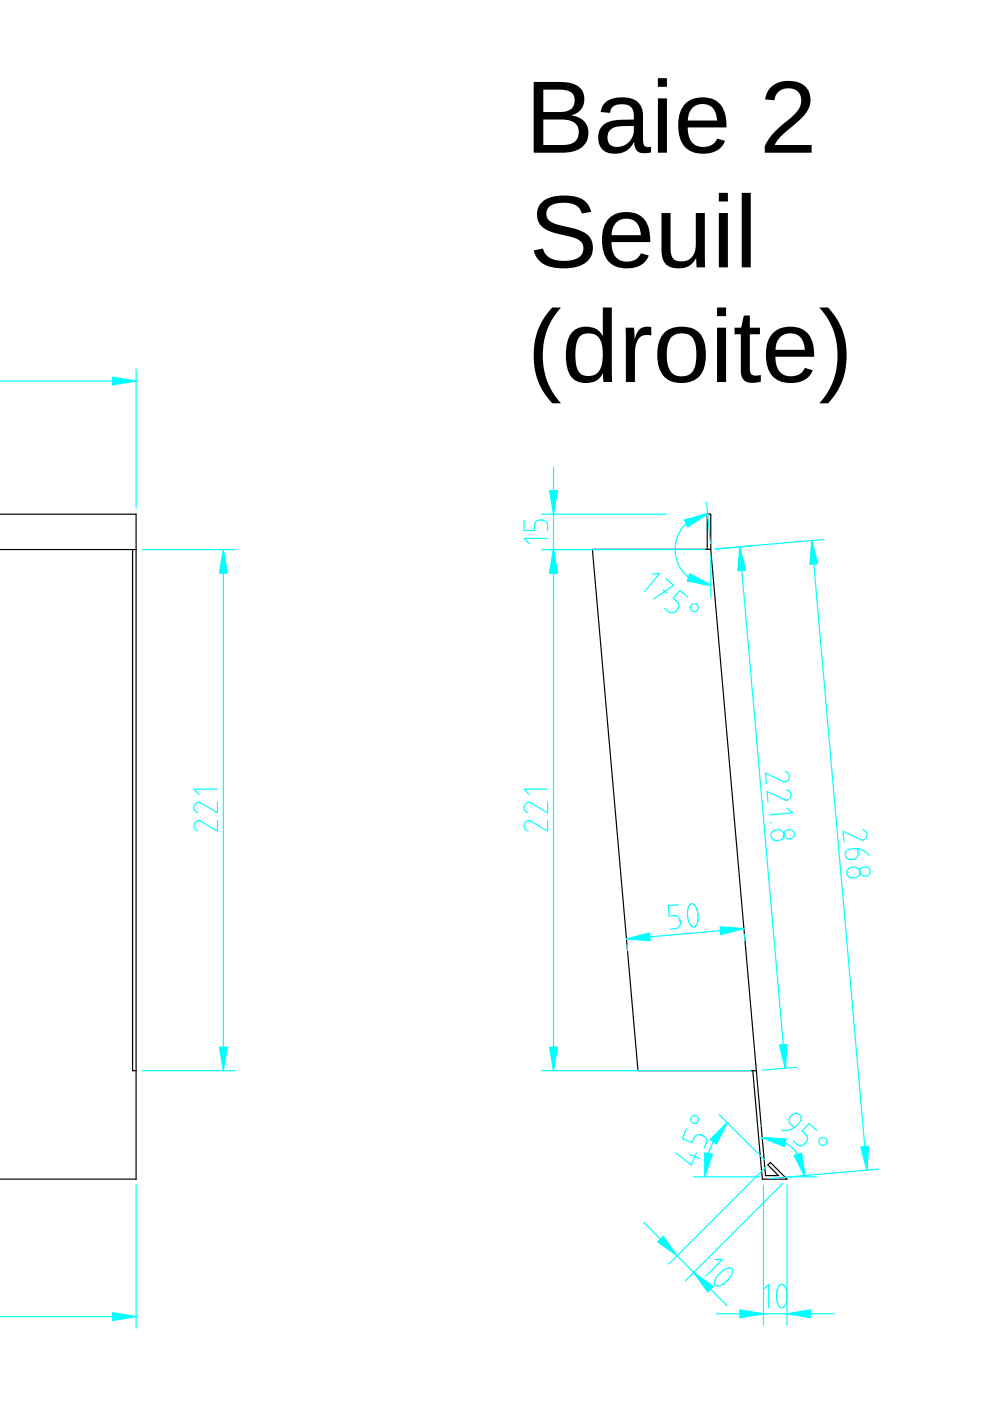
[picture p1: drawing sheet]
<svg xmlns="http://www.w3.org/2000/svg" width="210mm" height="297mm" viewBox="0 0 210 297" stroke-linecap="round" stroke-linejoin="round" font-family="sans-serif">
<path d="M-.1 109h29v141h-28.9M-.1 116.5h29M28.1 116.5v110.5h.8M149.9 116.5v-7.5h.8v7.5M159.6 227l2 23h5.3l-3.6-3.5-.5 .5 2.3 2.3h-2.8l-11.6-132.8h-25.1l9.7 110.5h25.1" fill="none" stroke="#000" stroke-width=".25"/>
<path d="M117.4 99v27.5M114.9 116.5h26.5M114.9 109h26.5" fill="none" stroke="#0ff" stroke-width=".25"/>
<path d="M117.4 116.5l.8 5h-1.7z" fill="#0ff"/>
<path d="M117.4 116.5l.8 5h-1.7z" fill="#0ff" stroke="#0ff" stroke-width=".25"/>
<path d="M116.5 104h1.7l-.8 5z" fill="#0ff"/>
<path d="M116.5 104h1.7l-.8 5z" fill="#0ff" stroke="#0ff" stroke-width=".25"/>
<path d="M111.1 110.3v2.2h2.2v-1.1a1.42 1.42 0 0 1 1.4-1.2 1.42 1.42 0 0 1 1.4 1.2v1.1M116.1 114.2h-5l1.1 1.1M172.1 114.6l11.7 133.5M174.6 114.4l-23.2 2M186.3 247.9l-23.2 2" fill="none" stroke="#0ff" stroke-width=".25"/>
<path d="M172.1 114.6l1.3 4.9-1.7 .1z" fill="#0ff"/>
<path d="M172.1 114.6l1.3 4.9-1.7 .1z" fill="#0ff" stroke="#0ff" stroke-width=".25"/>
<path d="M182.5 243.2l1.7-.2-.4 5.1z" fill="#0ff"/>
<path d="M182.5 243.2l1.7-.2-.4 5.1z" fill="#0ff" stroke="#0ff" stroke-width=".25"/>
<path d="M181.9 179.9l.1 1.1a1.42 1.42 0 0 1-1.3 1.2 1.42 1.42 0 0 1-1.5-1 1.11 1.11 0 0 1 1-1.2 3.6 3.6 0 0 1 4 1.3M182.9 175.9a1.08 1.08 0 0 1 1 1.2 1.08 1.08 0 0 1-1.3 1l-3.8-1.8 .2 2.2M179.9 184.2a1.38 1.38 0 0 1 1.6-.3 1.38 1.38 0 0 1 .8 1.3 1.46 1.46 0 0 1-1.4 .9 1.46 1.46 0 0 1-1.4-1l.1-.3zM182.5 184.2a1.06 1.06 0 0 1 1.6-.2 1.06 1.06 0 0 1-.1 1.6 1.05 1.05 0 0 1-1.4-.1 1.05 1.05 0 0 1-.1-1.3zM161.9 251.3v29.7M166.9 251.3v29.7M151.9 278.5h25" fill="none" stroke="#0ff" stroke-width=".25"/>
<path d="M156.9 277.7l5 .8-5 .9z" fill="#0ff"/>
<path d="M156.9 277.7l5 .8-5 .9z" fill="#0ff" stroke="#0ff" stroke-width=".25"/>
<path d="M166.9 278.5l5-.8v1.7z" fill="#0ff"/>
<path d="M166.9 278.5l5-.8v1.7z" fill="#0ff" stroke="#0ff" stroke-width=".25"/>
<path d="M157.7 196.9l-24.9 2.2M157.8 198.1l.1 1.3M132.9 200.3l.1 1.3M161.9 273.4l1.1-1.1v5M164.8 273.7l-.1 1.7a2.07 2.07 0 0 0 1.1 1.9 1.39 1.39 0 0 0 1-1.4 4.4 4.4 0 0 0-.7-3.5l-.3-.1-.4 .1-.6 1.3" fill="none" stroke="#0ff" stroke-width=".25"/>
<path d="M152.7 196.5l5 .4-4.9 1.2z" fill="#0ff"/>
<path d="M152.7 196.5l5 .4-4.9 1.2z" fill="#0ff" stroke="#0ff" stroke-width=".25"/>
<path d="M132.8 199.1l4.9-1.3 .2 1.7z" fill="#0ff"/>
<path d="M132.8 199.1l4.9-1.3 .2 1.7z" fill="#0ff" stroke="#0ff" stroke-width=".25"/>
<path d="M143.9 191.8l-2.2 .2 .2 2.2 1.1-.1a1.42 1.42 0 0 1 1.2 1.3 1.42 1.42 0 0 1-1 1.5l-1.1 .1M146.3 191.7l.4-.1 .5 .2 .5 .8 .3 1.1v1.1l-.2 .9-.3 .7-.4 .2-.4-.1-.5-.7-.4-1.3v-1.8zM136.5 259.2l17.7 17.7M162.5 247.4l-20.7 20.6M166 250.9l-20.7 20.7" fill="none" stroke="#0ff" stroke-width=".25"/>
<path d="M147.1 269.8l4.1 2.9-1.2 1.2z" fill="#0ff"/>
<path d="M147.1 269.8l4.1 2.9-1.2 1.2z" fill="#0ff" stroke="#0ff" stroke-width=".25"/>
<path d="M139.4 263.3l1.2-1.2 3 4.1z" fill="#0ff"/>
<path d="M139.4 263.3l1.2-1.2 3 4.1z" fill="#0ff" stroke="#0ff" stroke-width=".25"/>
<path d="M149.8 106.5l.8 8.7M150 109l-1.4 .2-1.3 .6-1.3 .7-1 1-.8 1.2-.6 1.3-.4 1.4-.1 1.4 .2 1.5 .5 1.3 .7 1.3 1 1.1 1.1 .9 1.3 .6 1.4 .4 1.4 .2M150.7 117.8v8.8M151.6 267h1.6l-3.6 3.6M154.6 268.8a.76 .76 0 0 1 .7 .5 .76 .76 0 0 1-.1 .8l-.8 1.2-1.1 1a1.22 1.22 0 0 1-1.8 .1v-.7l.4-.9M154.6 268.8l-1.4 .6-1.3 1.4" fill="none" stroke="#0ff" stroke-width=".25"/>
<path d="M146.2 121.6l4.5 2.5-5-.9z" fill="#0ff"/>
<path d="M146.2 121.6l4.5 2.5-5-.9z" fill="#0ff" stroke="#0ff" stroke-width=".25"/>
<path d="M145.1 110.2l4.9-1.2-4.2 2.7z" fill="#0ff"/>
<path d="M145.1 110.2l4.9-1.2-4.2 2.7z" fill="#0ff" stroke="#0ff" stroke-width=".25"/>
<g fill="none" stroke="#0ff" stroke-width=".25">
<path d="M138.3 121.7l1.6-.1-3.2 3.8M140.6 125.1l.8 .7M141.2 122.7l1.7 1.4-4.3 2.9M145.8 126.6l-1.7-1.4-1.4 1.7 .9 .7a1.42 1.42 0 0 1-.1 1.8 1.42 1.42 0 0 1-1.7 .3l-.9-.7M152.4 236.3l9.7 9.6M154.2 238l-2 2.5-1.5 2.8-.9 3.1-.4 3.1M154.2 238h.1M146.9 249.5h14.2"/>
<circle cx="147.2" cy="128.8" r=".83"/>
</g>
<path d="M149.4 244.4l1.6 .3-1.6 4.8z" fill="#0ff"/>
<path d="M149.4 244.4l1.6 .3-1.6 4.8z" fill="#0ff" stroke="#0ff" stroke-width=".25"/>
<path d="M150.6 241.6l3.6-3.6-2.3 4.6z" fill="#0ff"/>
<path d="M150.6 241.6l3.6-3.6-2.3 4.6z" fill="#0ff" stroke="#0ff" stroke-width=".25"/>
<g fill="none" stroke="#0ff" stroke-width=".25">
<path d="M145.5 239.4l-.8 2 2 .9 .5-1.1a1.42 1.42 0 0 1 1.7-.5 1.42 1.42 0 0 1 .8 1.6l-.4 1M161.4 238.6v.1M146.3 244.8l2.1 .8M147.6 244.4l-1 2.6-3.2-2.5M161.6 241.2h1.7l1.7 .4 1.6 .7 1.4 1.1 1.1 1.3 .9 1.5 .5 1.6 .1 1.7M166.9 249.5h6.2"/>
<circle cx="147.3" cy="237.4" r=".83"/>
</g>
<path d="M161.6 241.2l5.1 .3-.4 1.6z" fill="#0ff"/>
<path d="M161.6 241.2l5.1 .3-.4 1.6z" fill="#0ff" stroke="#0ff" stroke-width=".25"/>
<path d="M168.4 245l1.6-.5 .6 5z" fill="#0ff"/>
<path d="M168.4 245l1.6-.5 .6 5z" fill="#0ff" stroke="#0ff" stroke-width=".25"/>
<g fill="none" stroke="#0ff" stroke-width=".25">
<path d="M168.4 239.1l-.8-.7a1.42 1.42 0 0 1 .1-1.8 1.42 1.42 0 0 1 1.8-.3 1.11 1.11 0 0 1 .1 1.6 3.6 3.6 0 0 1-3.9 1.7M173.2 239.7l-1.6-1.5-1.5 1.6 .8 .8a1.42 1.42 0 0 1-.1 1.8 1.42 1.42 0 0 1-1.8 .2l-.8-.7M28.9 251.3v30.3M0 279.1h28.9"/>
<circle cx="174.5" cy="242" r=".83"/>
</g>
<path d="M23.9 278.3l5 .8-5 .9z" fill="#0ff"/>
<path d="M23.9 278.3l5 .8-5 .9z" fill="#0ff" stroke="#0ff" stroke-width=".25"/>
<path d="M28.9 78.3v29.5M0 80.8h28.9" fill="none" stroke="#0ff" stroke-width=".25"/>
<path d="M23.9 80l5 .8-5 .8z" fill="#0ff"/>
<path d="M23.9 80l5 .8-5 .8z" fill="#0ff" stroke="#0ff" stroke-width=".25"/>
<path d="M47.4 116.5v110.5" fill="none" stroke="#0ff" stroke-width=".25"/>
<path d="M46.5 222h1.7l-.8 5z" fill="#0ff"/>
<path d="M46.5 222h1.7l-.8 5z" fill="#0ff" stroke="#0ff" stroke-width=".25"/>
<path d="M47.4 116.5l.8 5h-1.7z" fill="#0ff"/>
<path d="M47.4 116.5l.8 5h-1.7z" fill="#0ff" stroke="#0ff" stroke-width=".25"/>
<path d="M30.1 116.5h19.8M117.4 116.5v110.5M46.1 174v2.2l-3.7-2.1a1.08 1.08 0 0 0-1.3 .8 1.08 1.08 0 0 0 .8 1.3M46.1 170.1v2.2l-3.7-2.1a1.08 1.08 0 0 0-1.3 .8 1.08 1.08 0 0 0 .8 1.3M46.1 167.3h-5l1.1 1.1M30.1 227h19.8" fill="none" stroke="#0ff" stroke-width=".25"/>
<path d="M116.5 222h1.7l-.8 5z" fill="#0ff"/>
<path d="M116.5 222h1.7l-.8 5z" fill="#0ff" stroke="#0ff" stroke-width=".25"/>
<path d="M117.4 116.5l.8 5h-1.7z" fill="#0ff"/>
<path d="M117.4 116.5l.8 5h-1.7z" fill="#0ff" stroke="#0ff" stroke-width=".25"/>
<path d="M114.9 116.5h34.5M156.8 116l9.7 110.5M159.3 115.8l-7.4 .6M116.1 174v2.2l-3.7-2.1a1.08 1.08 0 0 0-1.3 .8 1.08 1.08 0 0 0 .8 1.3M116.1 170.1v2.2l-3.7-2.1a1.08 1.08 0 0 0-1.3 .8 1.08 1.08 0 0 0 .8 1.3M116.1 167.3h-5l1.1 1.1M114.9 227h44.2M169 226.3l-7.4 .6" fill="none" stroke="#0ff" stroke-width=".25"/>
<path d="M165.2 221.6l1.7-.2-.4 5.1z" fill="#0ff"/>
<path d="M165.2 221.6l1.7-.2-.4 5.1z" fill="#0ff" stroke="#0ff" stroke-width=".25"/>
<path d="M156.8 116l1.3 4.9-1.7 .1z" fill="#0ff"/>
<path d="M156.8 116l1.3 4.9-1.7 .1z" fill="#0ff" stroke="#0ff" stroke-width=".25"/>
<path d="M163.5 174.4h-.3M163.8 176.3a1.38 1.38 0 0 1 1.6-.3 1.38 1.38 0 0 1 .8 1.3 1.46 1.46 0 0 1-1.4 .9 1.46 1.46 0 0 1-1.3-1v-.4zM166.4 176.3a1.06 1.06 0 0 1 1.7-.2 1.06 1.06 0 0 1-.2 1.6 1.05 1.05 0 0 1-1.3-.1 1.05 1.05 0 0 1-.2-1.3zM166.4 163.6a1.08 1.08 0 0 1 1 1.2 1.08 1.08 0 0 1-1.2 .9l-3.9-1.8 .2 2.2M166.8 167.5a1.08 1.08 0 0 1 .9 1.2 1.08 1.08 0 0 1-1.2 .9l-3.9-1.8 .2 2.2M166.8 171.3l1.2 1-4.9 .5" fill="none" stroke="#0ff" stroke-width=".25"/>
<g fill="#000">
<path d="M113.2 17.4h5.4a5.2 5.2 0 0 1 4.9 2 3.5 3.5 0 0 1-2.5 5.1 3.9 3.9 0 0 1 3.8 3.7 3.9 3.9 0 0 1-3.4 3.9l-1.7 .3h-6.5zM115.2 19v4.8h3.4a2.71 2.71 0 0 0 3.2-2 2.12 2.12 0 0 0-2-2.7zM115.2 25.3v5.4h3.9a3.2 3.2 0 0 0 3.5-1.7 2.67 2.67 0 0 0-2.8-3.6zM128.3 21.7a6.2 6.2 0 0 1 6.9-.1l.6 .8 .5 1.5v5.6a1.25 1.25 0 0 0 1.3 1.7l.4-.1v1.2l-.4 .1a2.27 2.27 0 0 1-3-1.2l-.1-1a4.5 4.5 0 0 1-6.8 1.5 3.7 3.7 0 0 1-.6-4.1 3.7 3.7 0 0 1 3.6-2.1l3.7-.2a2.66 2.66 0 0 0-1.4-3.1l-1.1-.1a2.12 2.12 0 0 0-2.6 1.8l-2-.1 .5-1.3zM129.4 27.5a2.27 2.27 0 0 0 .5 3.5 3.7 3.7 0 0 0 4.5-4.3h-2.5a3.8 3.8 0 0 0-2.5 .8zM139.5 16.6h1.9v1.8h-1.9zM139.5 20.9h1.9v11.5h-1.9zM145.3 22a5.5 5.5 0 0 1 7.6 .4 7.7 7.7 0 0 1 1.1 4.6h-8.2a3.8 3.8 0 0 0 2.1 4 3.3 3.3 0 0 0 4.1-1.6l1.7 .5a4.4 4.4 0 0 1-4.7 2.7 4.7 4.7 0 0 1-5.1-4.5 7.3 7.3 0 0 1 1.4-6.1zM146.7 23l-.7 1.2-.2 1.4h6.3a3.1 3.1 0 0 0-3.2-3.5 2.93 2.93 0 0 0-2.2 .9zM163.4 18.6a5.8 5.8 0 0 1 7.5-.1 4.6 4.6 0 0 1-.8 6.4l-.9 .9a22.8 22.8 0 0 0-4.8 4.6l-.1 .3h7.8v1.7h-10a4.1 4.1 0 0 1 1.1-3.2 41.4 41.4 0 0 1 5.4-5.1 3.1 3.1 0 0 0 .1-5 3 3 0 0 0-4.5 2.2l-2-.2 .5-1.5z"/>
<path d="M114.8 43a8.3 8.3 0 0 1 7.1-1.3 4.1 4.1 0 0 1 3.5 3.2l-2 .4a3.1 3.1 0 0 0-3.4-2.3 3.9 3.9 0 0 0-4 1.4 2.13 2.13 0 0 0 1.7 3.1l.7 .2a15.6 15.6 0 0 1 6.2 2.1 4 4 0 0 1-2.3 6.8 10.8 10.8 0 0 1-7.2-.7l-.4-.3a4.3 4.3 0 0 1-1.5-2.5l1.9-.4a3.7 3.7 0 0 0 4.1 2.6 4.6 4.6 0 0 0 4.2-1.4 2.27 2.27 0 0 0-1.6-3.5l-.8-.2a13.7 13.7 0 0 1-6.1-2.2 3.7 3.7 0 0 1-.1-5zM129.1 46.3a5.5 5.5 0 0 1 7.7 .4 7.7 7.7 0 0 1 1.1 4.6h-8.3a3.8 3.8 0 0 0 2.1 4 3.3 3.3 0 0 0 4.2-1.6l1.7 .5a4.4 4.4 0 0 1-4.7 2.7 4.7 4.7 0 0 1-5.2-4.5 7.3 7.3 0 0 1 1.4-6.1zM130.6 47.3l-.7 1.2-.2 1.4h6.2a3.1 3.1 0 0 0-3.1-3.5 2.93 2.93 0 0 0-2.2 .9zM140.2 45.2h2v7.3a2.58 2.58 0 0 0 1.2 2.8 3.1 3.1 0 0 0 4.1-3.5v-6.6h1.9l.1 11.5h-1.8l-.1-2a4.2 4.2 0 0 1-6.7 1 5.1 5.1 0 0 1-.7-2.9zM152.4 40.9h1.9v1.8h-1.9zM152.4 45.2h1.9v11.5h-1.9zM157.3 40.9h1.9v15.8h-1.9z"/>
<path d="M117.1 65.2h1.8a15.3 15.3 0 0 0 0 20.3h-1.8a15.1 15.1 0 0 1 0-20.3zM121.5 70.2a4.1 4.1 0 0 1 6.3 1.1v-6.1h1.9l.1 15.8h-1.8l-.2-1.9a3.8 3.8 0 0 1-4.3 2.1 3.8 3.8 0 0 1-3.3-3.6 10.4 10.4 0 0 1 .8-6.8zM123 71.2a6.5 6.5 0 0 0-1 4.9 3.4 3.4 0 0 0 1.7 3.5 2.89 2.89 0 0 0 4-2.7l.1-1.3a5.3 5.3 0 0 0-1.2-4.4 3.1 3.1 0 0 0-3.6 0zM132.6 69.5h1.8l.2 2.3a2.81 2.81 0 0 1 2.4-2.5l1.1 .1v1.7a2.46 2.46 0 0 0-3.3 2.3l-.2 1.6v6h-1.9zM140.7 70.8a5.9 5.9 0 0 1 5.7-1.3 4.5 4.5 0 0 1 3.2 4.6 7 7 0 0 1-1.7 6 5.4 5.4 0 0 1-7.7-1 8.5 8.5 0 0 1 .5-8.3zM142.4 71.4a7.3 7.3 0 0 0-.8 6 3 3 0 0 0 3.3 2.4 3 3 0 0 0 2.7-3.1v-.5a6.6 6.6 0 0 0-1-4.8 3.4 3.4 0 0 0-4.2 0zM152 65.2h1.9v1.8h-1.9zM152 69.5h1.9v11.5h-1.9zM157.7 66.9h1.3v2.6h2.1v1.4h-2.1v7.2a1.32 1.32 0 0 0 .5 1.4 1.32 1.32 0 0 0 1.4 .1l.4-.1v1.4l-.3 .1a4.5 4.5 0 0 1-3.2-.3 2.66 2.66 0 0 1-.7-2.1v-7.7h-1.4v-1.4h1.4zM163.9 70.6a5.5 5.5 0 0 1 7.6 .4 7.7 7.7 0 0 1 1.1 4.6h-8.2a3.8 3.8 0 0 0 2.1 4 3.3 3.3 0 0 0 4.1-1.6l1.7 .5a4.4 4.4 0 0 1-4.7 2.7 4.7 4.7 0 0 1-5.1-4.4 7.3 7.3 0 0 1 1.4-6.2zM165.3 71.6l-.7 1.2-.2 1.4h6.2a3.1 3.1 0 0 0-3.1-3.5 2.93 2.93 0 0 0-2.2 .9zM173.7 65.2h1.9a15.1 15.1 0 0 1 0 20.3h-1.9a15.3 15.3 0 0 0 0-20.3z"/>
</g>
</svg>
